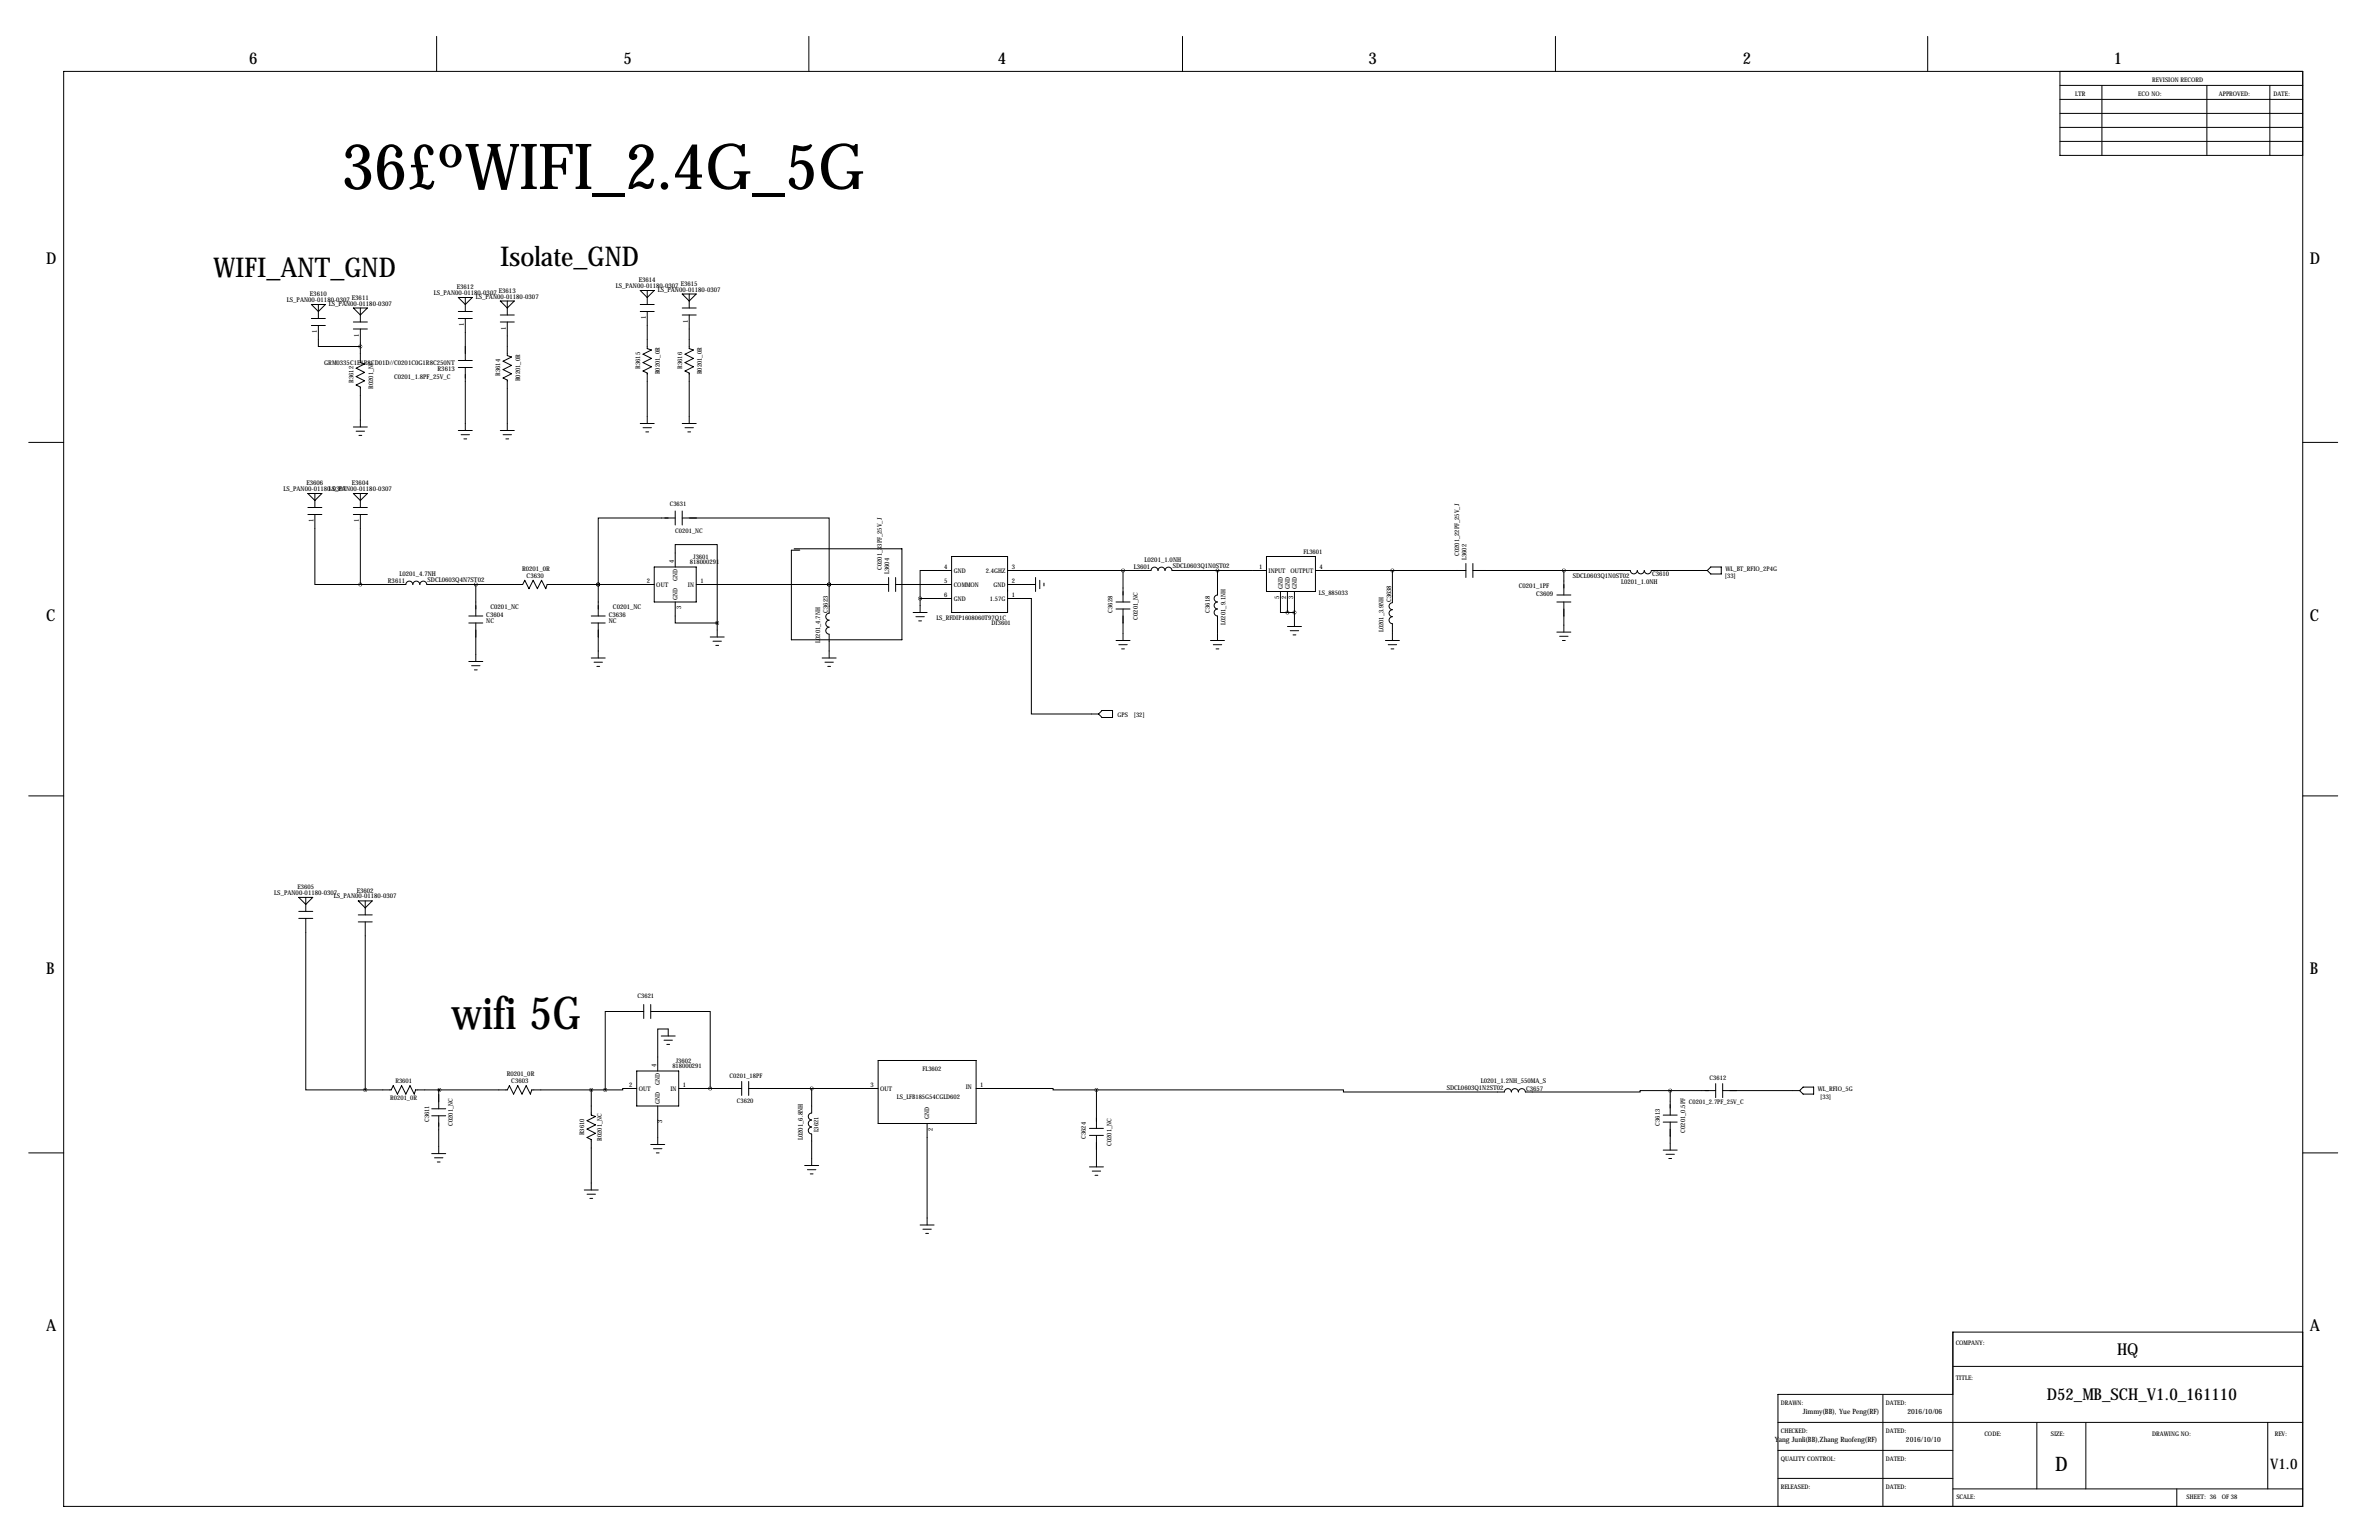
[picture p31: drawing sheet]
<svg xmlns="http://www.w3.org/2000/svg" width="864mm" height="559mm" viewBox="0 0 864 559" stroke-linecap="round" stroke-linejoin="round" font-family="sans-serif">
<defs><g id="words">
<text font-size="23" x="124" y="68.6">36£ºWIFI_2.4G_5G</text>
<text font-size="16.5" x="163.8" y="373.4">wifi 5G</text>
<g font-size="9.9">
<text x="77.5" y="100.3">WIFI_ANT_GND</text>
<text x="181.6" y="96.5">Isolate_GND</text>
</g>
<text font-size="7.3" x="746" y="533.9">D</text>
<g font-size="5.9">
<text x="90.4" y="23.4">6</text>
<text x="226.3" y="23.4">5</text>
<text x="362.2" y="23.4">4</text>
<text x="496.8" y="23.4">3</text>
<text x="632.7" y="23.4">2</text>
<text x="767.3" y="23.4">1</text>
<text x="16.8" y="95.8">D</text>
<text x="838.5" y="95.8">D</text>
<text x="16.8" y="225.3">C</text>
<text x="838.5" y="225.3">C</text>
<text x="16.8" y="353.6">B</text>
<text x="838.5" y="353.6">B</text>
<text x="16.8" y="483.1">A</text>
<text x="838.5" y="483.1">A</text>
<text x="768.5" y="491.5">HQ</text>
<text x="743" y="508">D52_MB_SCH_V1.0_161110</text>
</g>
<text font-size="5.3" x="824.1" y="533.2">V1.0</text>
<g font-size="2.6">
<text x="654.5" y="513.2">Jimmy(BB), Yue Peng(RF)</text>
<text x="692.4" y="513.2">2016/10/06</text>
<text x="644.2" y="523.4">Yang Junli(BB),Zhang Ruofeng(RF)</text>
<text x="691.9" y="523.1">2016/10/10</text>
</g>
<g font-size="2.4">
<text x="112.5" y="107.4">E3610</text>
<text x="157.5" y="107.1">LS_PAN00-01180-0307</text>
<text x="165.9" y="104.9">E3612</text>
<text x="181.1" y="106.2">E3613</text>
<text x="223.5" y="104.5">LS_PAN00-01180-0307</text>
<text x="231.9" y="102.4">E3614</text>
<text x="238.8" y="105.8">LS_PAN00-01180-0307</text>
<text x="247.1" y="103.6">E3615</text>
<text x="104.2" y="109.6">LS_PAN00-01180-0307</text>
<text x="119.4" y="110.9">LS_PAN00-01180-0307</text>
<text x="127.8" y="108.7">E3611</text>
<text x="172.7" y="108.3">LS_PAN00-01180-0307</text>
<text x="168.4" y="118.3" transform="rotate(-90 168.4 118.3)">1</text>
<text x="183.6" y="119.6" transform="rotate(-90 183.6 119.6)">1</text>
<text x="234.4" y="115.8" transform="rotate(-90 234.4 115.8)">1</text>
<text x="249.7" y="117" transform="rotate(-90 249.7 117)">1</text>
<text x="115.1" y="120.9" transform="rotate(-90 115.1 120.9)">1</text>
<text x="130.3" y="122.1" transform="rotate(-90 130.3 122.1)">1</text>
<text x="117.7" y="132.3">GRM0335C1E1R8CD01D//C0201C0G1R8C250NT</text>
<text x="143.1" y="137.4">C0201_1.8PF_25V_C</text>
<text x="158.8" y="134.8">R3613</text>
<text x="102.9" y="178.2">LS_PAN00-01180-0307</text>
<text x="111.2" y="176">E3606</text>
<text x="119.4" y="178.2">LS_PAN00-01180-0307</text>
<text x="127.8" y="176">E3604</text>
<text x="113.8" y="189.4" transform="rotate(-90 113.8 189.4)">1</text>
<text x="130.3" y="189.4" transform="rotate(-90 130.3 189.4)">1</text>
<text x="415.5" y="203.8">L0201_1.0NH</text>
<text x="145" y="208.9">L0201_4.7NH</text>
<text x="189.5" y="207">R0201_0R</text>
<text x="191.2" y="209.6">C3630</text>
<text x="411.6" y="206.5">L3601</text>
<text x="425.7" y="206.1">SDCL0603Q1N0ST02</text>
<text x="570.9" y="209.6">SDCL0603Q1N0ST02</text>
<text x="599.7" y="209.2">C3610</text>
<text x="140.8" y="211.6">R3611</text>
<text x="155.2" y="211.2">SDCL0603Q4N7ST02</text>
<text x="551.3" y="213.5">C0201_1PF</text>
<text x="588.5" y="211.8">L0201_1.0NH</text>
<text x="178.1" y="221.1">C0201_NC</text>
<text x="222.5" y="221.1">C0201_NC</text>
<text x="557.6" y="216.2">C3609</text>
<text x="176.5" y="223.8">C3604</text>
<text x="176.5" y="226.2">NC</text>
<text x="221" y="223.8">C3636</text>
<text x="221" y="226.2">NC</text>
<text x="129.5" y="323.8">E3602</text>
<text x="99.6" y="324.7">LS_PAN00-01180-0307</text>
<text x="121.2" y="326">LS_PAN00-01180-0307</text>
<text x="183.9" y="390.4">R0201_0R</text>
<text x="185.6" y="392.9">C3603</text>
<text x="525.2" y="395.4">SDCL0603Q1N2ST02</text>
<text x="537.5" y="393.1">L0201_1.2NH_550MA_S</text>
<text x="554" y="395.7">C3657</text>
<text x="291.5" y="413.8" transform="rotate(-90 291.5 413.8)">L0201_6.8NH</text>
</g>
<g font-size="2.3">
<text x="781.3" y="29.7">REVISION RECORD</text>
<text x="753.4" y="34.8">LTR</text>
<text x="776.2" y="34.8">ECO NO:</text>
<text x="805.4" y="34.8">APPROVED:</text>
<text x="825.2" y="34.8">DATE:</text>
<text x="181.6" y="136.4" transform="rotate(-90 181.6 136.4)">R3614</text>
<text x="232.4" y="133.8" transform="rotate(-90 232.4 133.8)">R3615</text>
<text x="239.6" y="135.8" transform="rotate(-90 239.6 135.8)">R0201_0R</text>
<text x="247.6" y="133.8" transform="rotate(-90 247.6 133.8)">R3616</text>
<text x="254.8" y="135.8" transform="rotate(-90 254.8 135.8)">R0201_0R</text>
<text x="128.3" y="138.9" transform="rotate(-90 128.3 138.9)">R3612</text>
<text x="135.4" y="141.1" transform="rotate(-90 135.4 141.1)">R0201_NC</text>
<text x="188.8" y="138.4" transform="rotate(-90 188.8 138.4)">R0201_0R</text>
<text x="243.1" y="183.8">C3631</text>
<text x="245.2" y="193.4">C0201_NC</text>
<text x="251.6" y="202.9">J3601</text>
<text x="473.2" y="200.9">FL3601</text>
<text x="529.7" y="201.7" transform="rotate(-90 529.7 201.7)">C0201_22PF_25V_J</text>
<text x="532.4" y="203.2" transform="rotate(-90 532.4 203.2)">L3602</text>
<text x="244.6" y="204.2" transform="rotate(-90 244.6 204.2)">4</text>
<text x="250.4" y="204.8">818000291</text>
<text x="320.1" y="206.8" transform="rotate(-90 320.1 206.8)">C0201_33PF_25V_J</text>
<text x="322.8" y="208.3" transform="rotate(-90 322.8 208.3)">L3604</text>
<text x="342.7" y="206.5">4</text>
<text x="346.2" y="207.8">GND</text>
<text x="357.9" y="207.8">2.4GHZ</text>
<text x="367.3" y="206.5">3</text>
<text x="457" y="206.5">1</text>
<text x="460.5" y="207.8">INPUT OUTPUT</text>
<text x="479" y="206.5">4</text>
<text x="626.2" y="209.9">[33]</text>
<text x="626.4" y="207">WL_BT_RFIO_2P4G</text>
<text x="234.8" y="211.6">2</text>
<text x="238.3" y="212.9">OUT</text>
<text x="245.9" y="210.8" transform="rotate(-90 245.9 210.8)">GND</text>
<text x="249.7" y="212.9">IN</text>
<text x="254.3" y="211.6">1</text>
<text x="342.7" y="211.6">5</text>
<text x="346.2" y="212.9">COMMON</text>
<text x="360.7" y="212.9">GND</text>
<text x="367.3" y="211.6">2</text>
<text x="465.6" y="213.9" transform="rotate(-90 465.6 213.9)">GND</text>
<text x="468.2" y="213.9" transform="rotate(-90 468.2 213.9)">GND</text>
<text x="470.7" y="213.9" transform="rotate(-90 470.7 213.9)">GND</text>
<text x="478.8" y="216">LS_885033</text>
<text x="245.9" y="217.7" transform="rotate(-90 245.9 217.7)">GND</text>
<text x="247.2" y="221.2" transform="rotate(-90 247.2 221.2)">3</text>
<text x="342.7" y="216.7">6</text>
<text x="346.2" y="218">GND</text>
<text x="359.3" y="218">1.57G</text>
<text x="367.3" y="216.7">1</text>
<text x="464.3" y="217.3" transform="rotate(-90 464.3 217.3)">5</text>
<text x="466.9" y="217.3" transform="rotate(-90 466.9 217.3)">2</text>
<text x="469.4" y="217.3" transform="rotate(-90 469.4 217.3)">3</text>
<text x="505" y="218.4" transform="rotate(-90 505 218.4)">C3638</text>
<text x="300.5" y="222.3" transform="rotate(-90 300.5 222.3)">C3623</text>
<text x="339.9" y="224.8">LS_RFDIP1608060T97Q1C</text>
<text x="360" y="226.9">DI3601</text>
<text x="403.9" y="222.3" transform="rotate(-90 403.9 222.3)">C3628</text>
<text x="413.1" y="224.8" transform="rotate(-90 413.1 224.8)">C0201_NC</text>
<text x="439.2" y="222.3" transform="rotate(-90 439.2 222.3)">C3618</text>
<text x="444.8" y="226.7" transform="rotate(-90 444.8 226.7)">L0201_9.1NH</text>
<text x="297.8" y="233.3" transform="rotate(-90 297.8 233.3)">L0201_4.7NH</text>
<text x="502.2" y="229.5" transform="rotate(-90 502.2 229.5)">L0201_3.9NH</text>
<text x="405.6" y="260.2">GPS</text>
<text x="411.6" y="260.2">[32]</text>
<text x="108" y="322.6">E3605</text>
<text x="231.4" y="362.3">C3621</text>
<text x="238.3" y="387.1" transform="rotate(-90 238.3 387.1)">4</text>
<text x="244.1" y="387.7">818000291</text>
<text x="245.3" y="385.8">J3602</text>
<text x="334.9" y="388.6">FL3602</text>
<text x="143.5" y="392.9">R3601</text>
<text x="228.4" y="394.5">2</text>
<text x="231.9" y="395.8">OUT</text>
<text x="239.6" y="393.7" transform="rotate(-90 239.6 393.7)">GND</text>
<text x="243.4" y="395.8">IN</text>
<text x="247.9" y="394.5">1</text>
<text x="264.9" y="391.3">C0201_18PF</text>
<text x="316.1" y="394.5">3</text>
<text x="319.5" y="395.8">OUT</text>
<text x="350.6" y="395">IN</text>
<text x="355.9" y="394.5">1</text>
<text x="620.6" y="392">C3612</text>
<text x="659.9" y="395.7">WL_RFIO_5G</text>
<text x="141.7" y="399.3">R0201_0R</text>
<text x="239.6" y="400.6" transform="rotate(-90 239.6 400.6)">GND</text>
<text x="267.5" y="400.4">C3620</text>
<text x="325.6" y="398.9">LS_LFB185G54CGLD602</text>
<text x="613.1" y="400.5">C0201_2.7PF_25V_C</text>
<text x="660.8" y="398.6">[33]</text>
<text x="155.8" y="407.1" transform="rotate(-90 155.8 407.1)">C3611</text>
<text x="240.4" y="407.6" transform="rotate(-90 240.4 407.6)">3</text>
<text x="337.4" y="405.9" transform="rotate(-90 337.4 405.9)">GND</text>
<text x="164.3" y="408.5" transform="rotate(-90 164.3 408.5)">C0201_NC</text>
<text x="212.1" y="412" transform="rotate(-90 212.1 412)">R3610</text>
<text x="218.4" y="413.9" transform="rotate(-90 218.4 413.9)">R0201_NC</text>
<text x="297.2" y="410.9" transform="rotate(-90 297.2 410.9)">L3621</text>
<text x="338.7" y="410.4" transform="rotate(-90 338.7 410.4)">2</text>
<text x="394.2" y="413.3" transform="rotate(-90 394.2 413.3)">C3624</text>
<text x="602.5" y="408.4" transform="rotate(-90 602.5 408.4)">C3613</text>
<text x="611.7" y="411" transform="rotate(-90 611.7 411)">C0201_0.5PF</text>
<text x="403.4" y="415.8" transform="rotate(-90 403.4 415.8)">C0201_NC</text>
<text x="709.9" y="488.2">COMPANY:</text>
<text x="709.9" y="500.9">TITLE:</text>
<text x="646.4" y="509.8">DRAWN:</text>
<text x="684.5" y="509.8">DATED:</text>
<text x="646.4" y="519.9">CHECKED:</text>
<text x="684.5" y="519.9">DATED:</text>
<text x="720.3" y="521.2">CODE:</text>
<text x="744.5" y="521.2">SIZE:</text>
<text x="781.3" y="521.2">DRAWING NO:</text>
<text x="825.8" y="521.2">REV:</text>
<text x="646.4" y="530.1">QUALITY CONTROL:</text>
<text x="684.5" y="530.1">DATED:</text>
<text x="646.4" y="540.3">RELEASED:</text>
<text x="684.5" y="540.3">DATED:</text>
<text x="710.2" y="544.1">SCALE:</text>
<text x="793.7" y="544.1">SHEET: 36</text>
<text x="806.5" y="544.1">OF 38</text>
</g>
</g></defs>
<g fill="none" stroke="#000" stroke-width=".36">
<path d="M158.5 13.2v12.7M293.6 13.2v12.7M429.3 13.2v12.7M564.6 13.2v12.7M699.8 13.2v12.7M23.1 25.9h812.8v520.7h-812.8zM747.8 25.9v30.5h88.1M747.8 36.1h88.1M747.8 31h88.1M763 31v25.4M801.1 31v25.4M824 31v25.4"/>
<path d="M747.8 51.3h88.1M747.8 46.2h88.1M747.8 41.1h88.1M113 110.5h5.1l-2.5 2.5zM113 115.6h5.1M113 118.1h5.1M115.6 118.1v7.6h15.2M115.6 110.5v5.1M128.3 111.8h5l-2.5 2.5zM128.3 116.8h5M128.3 119.4h5M130.8 111.8v5"/>
<path d="M130.8 119.4v12.2l1.5 .5-3 1.5 3 1.5-3 1.6 3 1.5-3 1.5 1.5 .8v14.4M166.4 115.6h5M166.4 107.9h5l-2.5 2.6zM166.4 113h5M168.9 107.9v5.1M168.9 115.6v15.2M181.6 116.8h5.1M181.6 109.2h5.1l-2.6 2.6zM181.6 114.3h5.1M184.1 109.2v5.1M184.1 116.8v12.2l1.6 .5-3.1 1.6 3.1 1.5-3.1 1.5 3.1 1.5-3.1 1.6 1.5 .7v18.3M232.4 110.5h5.1"/>
<path d="M232.4 113h5.1M232.4 105.4h5.1l-2.6 2.5zM234.9 105.4v5.1M234.9 113v13.5l1.6 .5-3.1 1.5 3.1 1.5-3.1 1.6 3.1 1.5-3.1 1.5 1.5 .8v18.3M247.6 111.8h5.1M247.6 114.3h5.1M247.6 106.7h5.1l-2.5 2.5zM250.2 106.7v5.1M250.2 114.3v12.2l1.5 .5-3 1.5 3 1.5-3 1.6 3 1.5-3 1.5 1.5 .8v18.3M166.4 133.3h5M166.4 130.8h5M168.9 133.3v22.9"/>
<path d="M128.3 154.9h5M129.3 156.5h3M130.3 158h1M166.4 156.2h5M167.4 157.7h3M168.4 159.3h1M181.6 156.2h5.1M182.6 157.7h3.1M183.6 159.3h1.1M232.4 153.7h5.1M233.4 155.2h3.1M234.4 156.7h1.1"/>
<path d="M247.6 153.7h5.1M248.7 155.2h3M249.7 156.7h1M10.4 160.5h12.7M111.8 179.1h5l-2.5 2.5zM114.3 179.1v5M128.3 179.1h5l-2.5 2.5zM130.8 179.1v5M835.9 160.5h12.7M111.8 184.1h5M111.8 186.7h5M114.3 186.7v25.4h16.5"/>
<path d="M128.3 184.1h5M128.3 186.7h5M130.8 186.7v25.4M245.1 188h-27.9v24.1M245.1 185.4v5.1M247.6 188h53.4v24.1M247.6 185.4v5.1M288.3 199.1h39.1v33.1h-40.1v-32.6h3M130.8 212.1h16.5a1.27 1.27 0 0 1 1.3-1.2 1.27 1.27 0 0 1 1.3 1.2 1.27 1.27 0 0 1 1.2-1.2 1.27 1.27 0 0 1 1.3 1.2 1.27 1.27 0 0 1 1.3-1.2 1.27 1.27 0 0 1 1.2 1.2h34.8l.8-1.5 1.5 3 1.5-3 1.6 3 1.5-3 1.5 3 .5-1.5h38.9M172.7 212.1v11.4M217.2 212.1h.1M217.2 212.1v11.4"/>
<path d="M237.5 205.7h15.2v12.7h-15.2zM245.1 205.7v-8.1h15.2v28.5M245.1 218.4v7.7h15.2M252.7 212.1h69.9M301 212.1v10.4a1.27 1.27 0 0 0-1.2 1.3 1.27 1.27 0 0 0 1.2 1.2M301 212.1h.1M322.6 209.6v5M325.1 212.1h20.3M325.1 209.6v5M334 217.2h11.4M334 217.2v5M345.4 207h-11.4v10.2"/>
<path d="M345.4 201.9h20.4v20.3h-20.4zM365.8 207h52a1.27 1.27 0 0 1 1.3-1.2 1.27 1.27 0 0 1 1.3 1.2 1.27 1.27 0 0 1 1.2-1.2 1.27 1.27 0 0 1 1.3 1.2 1.27 1.27 0 0 1 1.3-1.2 1.27 1.27 0 0 1 1.2 1.2h34.3M365.8 217.2h8.6v41.9h24.4M365.8 212.1h10.1M375.9 209.6v5M377.4 210.6v3M379 211.6v1M405.1 218.4h5.1M407.7 207v11.4M442 207v8.9a1.27 1.27 0 0 0-1.3 1.3 1.27 1.27 0 0 0 1.2 1.2 1.27 1.27 0 0 0-1.2 1.3 1.27 1.27 0 0 0 1.2 1.3 1.27 1.27 0 0 0-1.2 1.2 1.27 1.27 0 0 0 1.2 1.3l.1 8.9M459.7 201.9h17.8v12.7h-17.8zM464.8 214.6v7.6h2.6"/>
<path d="M467.4 214.6v7.6M469.9 214.6v12.7M477.5 207h54.6M505.5 207v11.7a1.27 1.27 0 0 0-1.3 1.3 1.27 1.27 0 0 0 1.2 1.2M532.1 204.5v5.1M534.7 207h57.1a1.27 1.27 0 0 0 1.3 1.2 1.27 1.27 0 0 0 1.3-1.2 1.27 1.27 0 0 0 1.2 1.2 1.27 1.27 0 0 0 1.3-1.2 1.27 1.27 0 0 0 1.3 1.2 1.27 1.27 0 0 0 1.2-1.2h20.4M534.7 204.5v5.1M565.1 218.4h5.1M565.1 215.9h5.1M567.7 207v8.9M567.7 218.4v11M619.8 207l1.2-1.3h3.8v2.6h-3.8z"/>
<path d="M170.2 223.5h5.1M170.2 226.1h5.1M172.7 226.1v13.9M214.6 223.5h5.1M214.6 226.1h5.1M214.6 238.8h5.1M217.2 226.1v12.7M257.8 231.1h5.1M258.8 232.7h3.1M259.8 234.2h1.1M260.3 226.1v5M298.4 238.8h5.1"/>
<path d="M301 225a1.27 1.27 0 0 0-1.2 1.3 1.27 1.27 0 0 0 1.2 1.3M301 227.6a1.27 1.27 0 0 0-1.2 1.2 1.27 1.27 0 0 0 1.2 1.3M301 230.1v8.7M331.5 222.2h5M332.5 223.8h3M333.5 225.3h1M405.1 221h5.1M405.1 232.4h5.1M406.1 233.9h3.1M407.2 235.5h1M407.7 221v11.4M439.4 232.4h5.1"/>
<path d="M440.4 233.9h3.1M441.5 235.5h1M467.4 222.2h2.5M467.4 227.3h5M468.4 228.9h3M469.4 230.4h1M502.9 232.4h5.1M503.9 233.9h3.1M505 235.5h1M505.5 221.2a1.27 1.27 0 0 0-1.3 1.3 1.27 1.27 0 0 0 1.2 1.3M505.5 223.8a1.27 1.27 0 0 0-1.3 1.2 1.27 1.27 0 0 0 1.2 1.3M505.5 226.3v6.1"/>
<path d="M565.1 229.4h5.1M566.2 230.9h3M567.2 232.4h1M170.2 240h5.1M171.2 241.6h3M172.2 243.1h1M215.6 240.3h3.1M216.7 241.8h1M299.5 240.3h3M300.5 241.8h1M400 257.8h3.9v2.5h-3.9l-1.2-1.2zM10.4 288.8h12.7"/>
<path d="M835.9 288.8h12.7M108.5 325.6h5l-2.5 2.6zM108.5 330.7h5M108.5 333.2h5M111 333.2v62.3h21.6M111 325.6v5.1M130 326.9h5.1l-2.5 2.5zM130 332h5.1M130 334.5h5.1M132.6 326.9v5.1M132.6 334.5v61M233.7 367h-14v28.5"/>
<path d="M233.7 364.5v5.1M236.2 367h21.6v28M236.2 364.5v5.1M240 375.9h5.1M241 377.4h3.1M242.1 379h1M242.6 375.9v-2.5h-3.8v15.2M132.6 395.5h9.4l.7-1.5 1.6 3 1.5-3 1.5 3 1.5-3 1.6 3 .5-1.5h33.2l.8-1.5 1.5 3 1.6-3 1.5 3 1.5-3 1.5 3 .5-1.5h26.7M159.5 395.5h-.2v6.8M214.6 395.5v9.1l1.6 .5-3.1 1.6 3.1 1.5-3.1 1.5 3.1 1.5-3.1 1.6 1.5 .7v18.3M231.1 395h-5v.5h-6.4M231.1 388.6h15.3v12.7h-15.3z"/>
<path d="M246.4 395h22.8M269.2 392.4v5.1M271.8 395h47M271.8 392.4v5.1M294.6 395v8.9a1.27 1.27 0 0 0-1.2 1.2 1.27 1.27 0 0 0 1.2 1.3M318.8 384.8h35.5v22.9h-35.5zM354.3 395h28v.5h15.7M398 395.5h89.7v.7h58.4a1.27 1.27 0 0 1 1.3-1.2 1.27 1.27 0 0 1 1.2 1.2 1.27 1.27 0 0 1 1.3-1.2 1.27 1.27 0 0 1 1.3 1.2 1.27 1.27 0 0 1 1.3-1.2 1.27 1.27 0 0 1 1.2 1.2h41.7v-.5h10.9M398 395.5v13.9M606.3 395.7h16.5M606.3 395.7v8.9M622.8 393.2v5.1"/>
<path d="M625.3 395.7h28M625.3 393.2v5.1M654.6 394.5h3.8v2.5h-3.8l-1.3-1.3zM10.4 418.3h12.7M156.7 404.9h5.1M156.7 402.3h5.1M156.7 418.6h5.1M159.3 404.9v13.7M236.2 415.3h5.1M237.2 416.8h3.1M238.3 418.3h1M238.8 401.3v14"/>
<path d="M294.6 408.9a1.27 1.27 0 0 0-1.2 1.3 1.27 1.27 0 0 0 1.2 1.3M294.6 406.4a1.27 1.27 0 0 0-1.2 1.3 1.27 1.27 0 0 0 1.2 1.2M294.6 411.5v11.4M336.5 407.7v36.8M395.5 409.4h5.1M395.5 412h5.1M398 412v11.4M603.8 404.6h5M603.8 407.2h5M603.8 417.3h5M604.8 418.8h3M606.3 407.2v10.1"/>
<path d="M835.9 418.3h12.7M157.7 420.1h3.1M158.7 421.6h1.1M212.1 431.8h5.1M213.1 433.3h3.1M214.1 434.8h1M292.1 422.9h5.1M293.1 424.4h3.1M294.1 426h1M395.5 423.4h5.1M396.5 424.9h3M397.5 426.5h1"/>
<path d="M605.8 420.4h1M334 444.5h5.1M335 446h3.1M336 447.5h1.1M708.9 495.8h127M835.9 483.4h-127v63.2M645.4 516.1h190.5M683.5 506v40.6M708.9 506h-63.5v40.6M739.4 516.1v24.2M757.2 516.1v24.2M823.2 516.1v24.2"/>
<path d="M645.4 536.4h63.5M645.4 526.3h63.5M708.9 540.3h127M790.2 540.3v6.3"/>
</g>
<path d="M398 395.5a.05 .05 0 0 0 .1 0 .05 .05 0 0 0-.1 0zM407.6 207a.05 .05 0 0 0 .1 0 .05 .05 0 0 0-.1 0zM172.7 212.1a.05 .05 0 0 0 .1 0 .05 .05 0 0 0-.1 0zM260.3 226.1a.05 .05 0 0 0 .1 0 .05 .05 0 0 0-.1 0zM300.9 212.1a.05 .05 0 0 0 .1 0 .05 .05 0 0 0-.1 0zM217.1 212.1a.05 .05 0 0 0 .1 0 .05 .05 0 0 0-.1 0zM300.9 212.1a.05 .05 0 0 0 .1 0 .05 .05 0 0 0-.1 0zM217.1 212.1a.05 .05 0 0 0 .1 0 .05 .05 0 0 0-.1 0zM567.6 207a.05 .05 0 0 0 .1 0 .05 .05 0 0 0-.1 0zM441.9 207a.05 .05 0 0 0 .1 0 .05 .05 0 0 0-.1 0zM159.5 395.5a.05 .05 0 0 0 .1 0 .05 .05 0 0 0-.1 0zM130.8 212.1a.05 .05 0 0 0 .1 0 .05 .05 0 0 0-.1 0zM132.5 395.5a.05 .05 0 0 0 .1 0 .05 .05 0 0 0-.1 0zM214.6 395.5a.05 .05 0 0 0 .1 0 .05 .05 0 0 0-.1 0zM257.8 395a.05 .05 0 0 0 .1 0 .05 .05 0 0 0-.1 0zM219.7 395.5a.05 .05 0 0 0 .1 0 .05 .05 0 0 0-.1 0zM294.6 395a.05 .05 0 0 0 .1 0 .05 .05 0 0 0-.1 0zM130.8 125.7a.05 .05 0 0 0 .1 0 .05 .05 0 0 0-.1 0zM505.4 207a.05 .05 0 0 0 .1 0 .05 .05 0 0 0-.1 0zM467.3 222.3a.05 .05 0 0 0 .1 0 .05 .05 0 0 0-.1 0zM334 217.2a.05 .05 0 0 0 .1 0 .05 .05 0 0 0-.1 0z" fill="#000" stroke="#000" stroke-width="1.3"/>
<use href="#words"/>
</svg>
